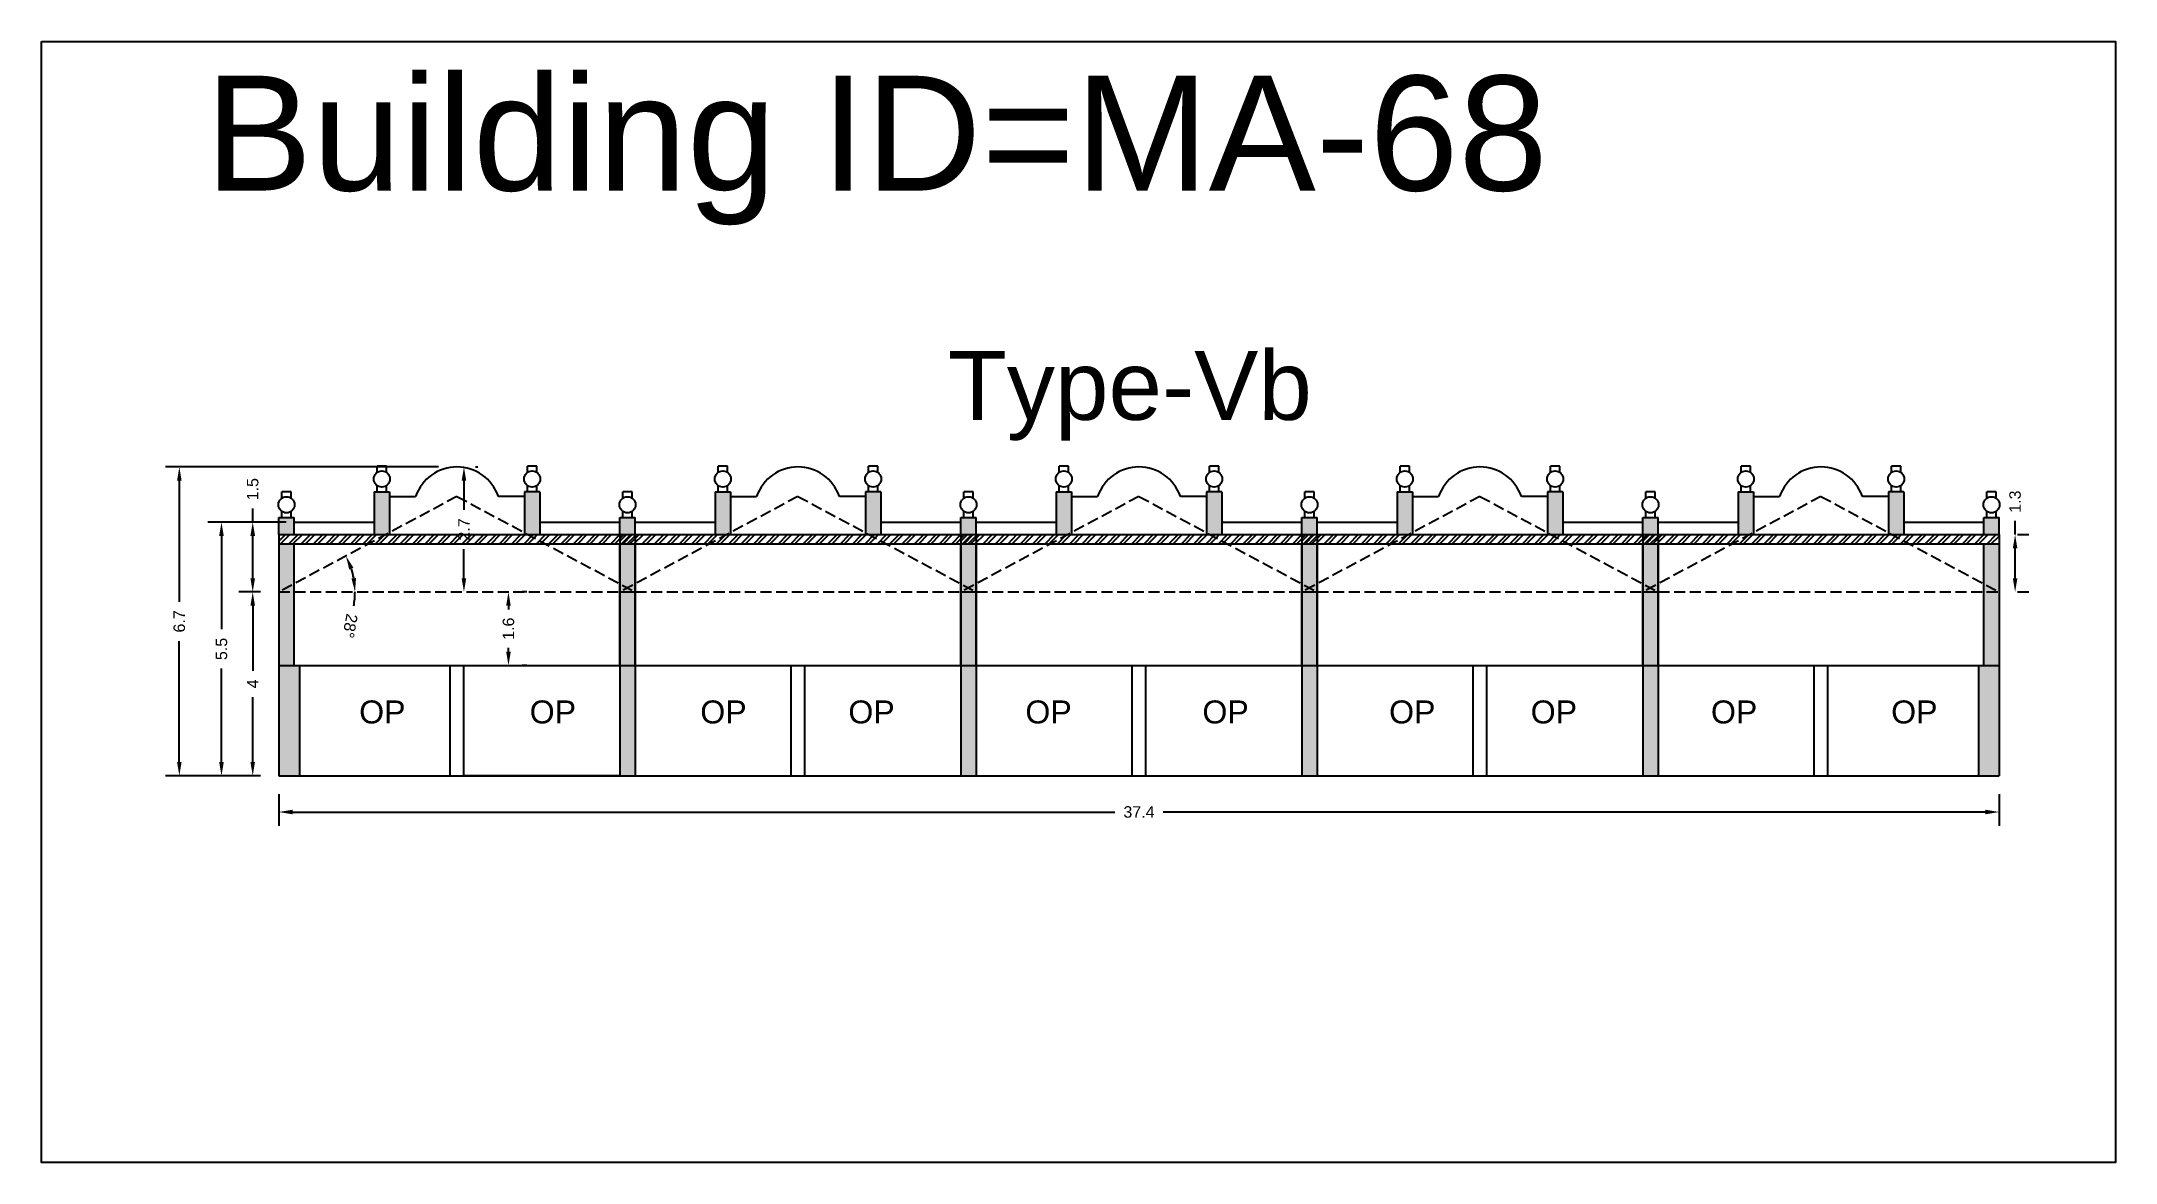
# Model space of a CAD drawing. Header units: metres. Extents: x 3416649 to 3417100, y -6712966 to -6712690.
# Drawn here: x 3416944.69 to 3416989.82, y -6712923.92 to -6712899.52 of the extents above; entities that cross this region are included whole.
import ezdxf

# ---------------------------------------------------------------- set-up
doc = ezdxf.new("R2010")
doc.units = ezdxf.units.M
doc.linetypes.add('ACAD_ISO02W100', pattern=[15, 12, -3])
doc.layers.add('Dotted', color=7, linetype='ACAD_ISO02W100', plot=False)
doc.styles.get("Standard").update_dxf_attribs({"font": 'arial.ttf'})
doc.dimstyles.new('ISO-25', dxfattribs={"dimtxt": 0.25, "dimasz": 0.3, "dimexe": 0.3, "dimexo": 0.4, "dimgap": 0.2, "dimtad": 0, "dimdec": 1, "dimdsep": 46, "dimtxsty": 'Standard', "dimcen": 2.5, "dimadec": 0, "dimazin": 0, "dimtfac": 1, "dimtdec": 1, "dimtmove": 0, "dimatfit": 3, "dimfxl": 1, "dimarcsym": 0})

msp = doc.modelspace()

# ---------------------------------------------------------------- texts
at = {"attachment_point": 1}
for s, width, heights, insert, char_height in [('Building ID=MA-68', 67.86454, [0.517], (3416948.252, -6712900.263), 2.5), ('Type-Vb ', 9.99112, [0.517], (3416964.414, -6712906.253), 1.5), ('OP', 1.17554, [0], (3416951.601, -6712913.86), 0.5), ('OP', 1.17554, [0], (3416955.312, -6712913.86), 0.5), ('OP', 1.17554, [0], (3416959.024, -6712913.86), 0.5), ('OP', 1.17554, [0], (3416962.246, -6712913.86), 0.5), ('OP', 1.17554, [0], (3416966.098, -6712913.86), 0.5), ('OP', 1.17554, [0], (3416969.95, -6712913.86), 0.5), ('OP', 1.17554, [0], (3416974.012, -6712913.86), 0.5), ('OP', 1.17554, [0], (3416977.093, -6712913.86), 0.5), ('OP', 1.17554, [0], (3416981.015, -6712913.86), 0.5), ('OP', 1.17554, [0], (3416984.937, -6712913.86), 0.5)]:
    msp.add_mtext_dynamic_manual_height_columns(s, width=width, gutter_width=12.5, heights=heights, dxfattribs=dict(at, insert=insert, char_height=char_height))

# ---------------------------------------------------------------- blocks, each defined once
blk = doc.blocks.new('*D563')
at = {"color": 0, "lineweight": -2, "transparency": 16777216}
for start, end in [(10.3967, 17.829), (349.6033, 360)]:
    blk.add_arc((3416949.855, -6712911.499), 1.656, start, end, dxfattribs=at)
at = {"color": 0, "transparency": 16777216}
for points in [[(3416951.385, -6712911.011), (3416951.477, -6712910.972), (3416951.314, -6712910.716)], [(3416951.533, -6712911.195), (3416951.434, -6712911.204), (3416951.511, -6712911.499)]]:
    blk.add_solid(points, dxfattribs=at)
at = {"layer": 'Defpoints', "color": 0, "transparency": 16777216}
for p in [(3416953.73, -6712909.419), (3416951.422, -6712910.965), (3416949.855, -6712911.499), (3416949.855, -6712911.499), (3416957.605, -6712911.499)]:
    blk.add_point(p, dxfattribs=at)
at = {"color": 0, "transparency": 16777216, "insert": (3416951.403, -6712912.237), "char_height": 0.25, "attachment_point": 5, "rotation": 259.6033}
blk.add_mtext('28°', dxfattribs=at)
blk = doc.blocks.new('*D564')
at = {"color": 0, "lineweight": -2, "transparency": 16777216}
for p, q in [((3416949.455, -6712911.499), (3416948.985, -6712911.499)), ((3416949.285, -6712911.799), (3416949.285, -6712913.212)), ((3416949.285, -6712915.199), (3416949.285, -6712913.785)), ((3416949.455, -6712915.499), (3416948.985, -6712915.499))]:
    blk.add_line(p, q, dxfattribs=at)
at = {"color": 0, "transparency": 16777216}
for points in [[(3416949.235, -6712911.799), (3416949.335, -6712911.799), (3416949.285, -6712911.499)], [(3416949.235, -6712915.199), (3416949.335, -6712915.199), (3416949.285, -6712915.499)]]:
    blk.add_solid(points, dxfattribs=at)
at = {"layer": 'Defpoints', "color": 0, "transparency": 16777216}
for p in [(3416949.285, -6712911.499), (3416949.855, -6712911.499), (3416949.855, -6712915.499)]:
    blk.add_point(p, dxfattribs=at)
at = {"color": 0, "transparency": 16777216, "insert": (3416949.285, -6712913.499), "char_height": 0.25, "attachment_point": 5, "rotation": 90}
blk.add_mtext('4', dxfattribs=at)
blk = doc.blocks.new('*D565')
at = {"color": 0, "lineweight": -2, "transparency": 16777216}
for p, q in [((3416949.285, -6712909.979), (3416949.285, -6712909.679)), ((3416950.011, -6712909.979), (3416948.985, -6712909.979)), ((3416949.285, -6712911.199), (3416949.285, -6712910.279)), ((3416949.455, -6712911.499), (3416948.985, -6712911.499))]:
    blk.add_line(p, q, dxfattribs=at)
at = {"color": 0, "transparency": 16777216}
for points in [[(3416949.235, -6712910.279), (3416949.335, -6712910.279), (3416949.285, -6712909.979)], [(3416949.235, -6712911.199), (3416949.335, -6712911.199), (3416949.285, -6712911.499)]]:
    blk.add_solid(points, dxfattribs=at)
at = {"layer": 'Defpoints', "color": 0, "transparency": 16777216}
for p in [(3416949.285, -6712909.979), (3416950.411, -6712909.979), (3416949.855, -6712911.499)]:
    blk.add_point(p, dxfattribs=at)
at = {"color": 0, "transparency": 16777216, "insert": (3416949.285, -6712909.262), "char_height": 0.25, "attachment_point": 5, "rotation": 90}
blk.add_mtext('1.5', dxfattribs=at)
blk = doc.blocks.new('*D566')
at = {"color": 0, "lineweight": -2, "transparency": 16777216}
for p, q in [((3416953.881, -6712909.079), (3416953.881, -6712909.709)), ((3416954.13, -6712908.779), (3416954.181, -6712908.779)), ((3416953.881, -6712911.199), (3416953.881, -6712910.568)), ((3416954.13, -6712911.499), (3416954.181, -6712911.499))]:
    blk.add_line(p, q, dxfattribs=at)
at = {"color": 0, "transparency": 16777216}
for points in [[(3416953.831, -6712909.079), (3416953.931, -6712909.079), (3416953.881, -6712908.779)], [(3416953.831, -6712911.199), (3416953.931, -6712911.199), (3416953.881, -6712911.499)]]:
    blk.add_solid(points, dxfattribs=at)
at = {"layer": 'Defpoints', "color": 0, "transparency": 16777216}
for p in [(3416953.73, -6712908.779), (3416953.73, -6712911.499), (3416953.881, -6712911.499)]:
    blk.add_point(p, dxfattribs=at)
at = {"color": 0, "transparency": 16777216, "insert": (3416953.881, -6712910.139), "char_height": 0.25, "attachment_point": 5, "rotation": 90}
blk.add_mtext('2.7', dxfattribs=at)
blk = doc.blocks.new('*D567')
at = {"color": 0, "lineweight": -2, "transparency": 16777216}
for p, q in [((3416950.011, -6712909.979), (3416948.305, -6712909.979)), ((3416948.605, -6712910.279), (3416948.605, -6712912.31)), ((3416948.605, -6712915.199), (3416948.605, -6712913.167)), ((3416949.455, -6712915.499), (3416948.305, -6712915.499))]:
    blk.add_line(p, q, dxfattribs=at)
at = {"color": 0, "transparency": 16777216}
for points in [[(3416948.555, -6712910.279), (3416948.655, -6712910.279), (3416948.605, -6712909.979)], [(3416948.555, -6712915.199), (3416948.655, -6712915.199), (3416948.605, -6712915.499)]]:
    blk.add_solid(points, dxfattribs=at)
at = {"layer": 'Defpoints', "color": 0, "transparency": 16777216}
for p in [(3416948.605, -6712909.979), (3416950.411, -6712909.979), (3416949.855, -6712915.499)]:
    blk.add_point(p, dxfattribs=at)
at = {"color": 0, "transparency": 16777216, "insert": (3416948.605, -6712912.739), "char_height": 0.25, "attachment_point": 5, "rotation": 90}
blk.add_mtext('5.5', dxfattribs=at)
blk = doc.blocks.new('*D568')
at = {"color": 0, "lineweight": -2, "transparency": 16777216}
for p, q in [((3416953.33, -6712908.779), (3416947.388, -6712908.779)), ((3416947.688, -6712909.079), (3416947.688, -6712911.71)), ((3416947.688, -6712915.199), (3416947.688, -6712912.567)), ((3416949.455, -6712915.499), (3416947.388, -6712915.499))]:
    blk.add_line(p, q, dxfattribs=at)
at = {"color": 0, "transparency": 16777216}
for points in [[(3416947.638, -6712909.079), (3416947.738, -6712909.079), (3416947.688, -6712908.779)], [(3416947.638, -6712915.199), (3416947.738, -6712915.199), (3416947.688, -6712915.499)]]:
    blk.add_solid(points, dxfattribs=at)
at = {"layer": 'Defpoints', "color": 0, "transparency": 16777216}
for p in [(3416947.688, -6712908.779), (3416953.73, -6712908.779), (3416949.855, -6712915.499)]:
    blk.add_point(p, dxfattribs=at)
at = {"color": 0, "transparency": 16777216, "insert": (3416947.688, -6712912.139), "char_height": 0.25, "attachment_point": 5, "rotation": 90}
blk.add_mtext('6.7', dxfattribs=at)
blk = doc.blocks.new('*D569')
at = {"color": 0, "lineweight": -2, "transparency": 16777216}
for p, q in [((3416949.855, -6712915.899), (3416949.855, -6712916.588)), ((3416987.285, -6712915.899), (3416987.285, -6712916.588)), ((3416950.155, -6712916.288), (3416968.046, -6712916.288)), ((3416986.985, -6712916.288), (3416969.094, -6712916.288))]:
    blk.add_line(p, q, dxfattribs=at)
at = {"color": 0, "transparency": 16777216}
for points in [[(3416950.155, -6712916.238), (3416950.155, -6712916.338), (3416949.855, -6712916.288)], [(3416986.985, -6712916.238), (3416986.985, -6712916.338), (3416987.285, -6712916.288)]]:
    blk.add_solid(points, dxfattribs=at)
at = {"layer": 'Defpoints', "color": 0, "transparency": 16777216}
for p in [(3416949.855, -6712915.499), (3416987.285, -6712915.499), (3416987.285, -6712916.288)]:
    blk.add_point(p, dxfattribs=at)
at = {"color": 0, "transparency": 16777216, "insert": (3416968.57, -6712916.288), "char_height": 0.25, "attachment_point": 5}
blk.add_mtext('37.4', dxfattribs=at)
blk = doc.blocks.new('*D570')
at = {"color": 0, "lineweight": -2, "transparency": 16777216}
for p, q in [((3416954.85, -6712911.799), (3416954.85, -6712911.883)), ((3416955.25, -6712911.499), (3416955.15, -6712911.499)), ((3416954.85, -6712912.799), (3416954.85, -6712912.714)), ((3416955.25, -6712913.099), (3416955.15, -6712913.099))]:
    blk.add_line(p, q, dxfattribs=at)
at = {"color": 0, "transparency": 16777216}
for points in [[(3416954.8, -6712911.799), (3416954.9, -6712911.799), (3416954.85, -6712911.499)], [(3416954.8, -6712912.799), (3416954.9, -6712912.799), (3416954.85, -6712913.099)]]:
    blk.add_solid(points, dxfattribs=at)
at = {"layer": 'Defpoints', "color": 0, "transparency": 16777216}
for p in [(3416954.85, -6712911.499), (3416954.85, -6712911.499), (3416954.85, -6712913.099)]:
    blk.add_point(p, dxfattribs=at)
at = {"color": 0, "transparency": 16777216, "insert": (3416954.85, -6712912.299), "char_height": 0.25, "attachment_point": 5, "rotation": 90}
blk.add_mtext('1.6', dxfattribs=at)
blk = doc.blocks.new('*D571')
at = {"color": 0, "lineweight": -2, "transparency": 16777216}
for p, q in [((3416987.634, -6712910.249), (3416987.634, -6712909.949)), ((3416987.634, -6712911.199), (3416987.634, -6712910.549)), ((3416987.685, -6712910.249), (3416987.934, -6712910.249)), ((3416987.685, -6712911.499), (3416987.934, -6712911.499))]:
    blk.add_line(p, q, dxfattribs=at)
at = {"color": 0, "transparency": 16777216}
for points in [[(3416987.584, -6712910.549), (3416987.684, -6712910.549), (3416987.634, -6712910.249)], [(3416987.584, -6712911.199), (3416987.684, -6712911.199), (3416987.634, -6712911.499)]]:
    blk.add_solid(points, dxfattribs=at)
at = {"layer": 'Defpoints', "color": 0, "transparency": 16777216}
for p in [(3416987.285, -6712910.249), (3416987.634, -6712910.249), (3416987.285, -6712911.499)]:
    blk.add_point(p, dxfattribs=at)
at = {"color": 0, "transparency": 16777216, "insert": (3416987.634, -6712909.533), "char_height": 0.25, "attachment_point": 5, "rotation": 90}
blk.add_mtext('1.3', dxfattribs=at)

# ---------------------------------------------------------------- dimensions: what is measured, and where the dimension line sits
for base, p1, p2, picture, middle in [((3416947.688, -6712908.779), (3416949.855, -6712915.499), (3416953.73, -6712908.779), '*D568', (3416947.688, -6712912.139)), ((3416949.285, -6712909.979), (3416949.855, -6712911.499), (3416950.411, -6712909.979), '*D565', (3416949.285, -6712909.262)), ((3416953.881, -6712911.499), (3416953.73, -6712908.779), (3416953.73, -6712911.499), '*D566', (3416953.881, -6712910.139)), ((3416987.634487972, -6712910.248681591), (3416987.28515817, -6712911.498681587), (3416987.28515817, -6712910.248681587), '*D571', (3416987.634487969, -6712909.532873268)), ((3416948.605, -6712909.979), (3416949.855, -6712915.499), (3416950.411, -6712909.979), '*D567', (3416948.605, -6712912.739)), ((3416949.285, -6712911.499), (3416949.855, -6712915.499), (3416949.855, -6712911.499), '*D564', (3416949.285, -6712913.499))]:
    dim = msp.add_linear_dim(base=base, p1=p1, p2=p2, angle=90, dimstyle='ISO-25')
    dim.commit()
    dim.dimension.update_dxf_attribs({"geometry": picture, "text_midpoint": middle})
dim = msp.add_angular_dim_2l(base=(3416951.422, -6712910.965), line1=((3416949.855, -6712911.499), (3416957.605, -6712911.499)), line2=((3416953.73, -6712909.419), (3416949.855, -6712911.499)), dimstyle='ISO-25')
dim.commit()
dim.dimension.update_dxf_attribs({"geometry": '*D563', "text_midpoint": (3416951.403, -6712912.237)})
dim = msp.add_linear_dim(base=(3416954.85, -6712911.499), p1=(3416954.85, -6712913.099), p2=(3416954.85, -6712911.499), angle=90, dimstyle='ISO-25')
dim.commit()
dim.dimension.update_dxf_attribs({"geometry": '*D570', "text_midpoint": (3416954.85, -6712912.299), "dimtype": 160})
dim = msp.add_linear_dim(base=(3416987.285, -6712916.288), p1=(3416949.855, -6712915.499), p2=(3416987.285, -6712915.499), dimstyle='ISO-25')
dim.commit()
dim.dimension.update_dxf_attribs({"geometry": '*D569', "text_midpoint": (3416968.57, -6712916.288)})

# ---------------------------------------------------------------- hatches: boundary and pattern name
h = msp.add_hatch(color=256)
h.dxf.hatch_style = 1
h.paths.add_polyline_path([(3416949.855, -6712911.499), (3416950.185, -6712911.322), (3416950.185, -6712910.449), (3416949.855, -6712910.449)])
h.paths.add_polyline_path([(3416949.855, -6712909.879), (3416949.855, -6712910.249), (3416950.185, -6712910.249), (3416950.185, -6712909.879)])
h.paths.add_polyline_path([(3416950.185, -6712911.499), (3416950.185, -6712911.322), (3416949.855, -6712911.499)], flags=17)
h.paths.add_polyline_path([(3416950.185, -6712911.499), (3416949.855, -6712911.499), (3416949.855, -6712913.099), (3416950.185, -6712913.099)])
h.paths.add_polyline_path([(3416950.305, -6712913.099), (3416949.855, -6712913.099), (3416949.855, -6712915.499), (3416950.305, -6712915.499)])
h.paths.add_polyline_path([(3416952.26, -6712909.319), (3416951.93, -6712909.319), (3416951.93, -6712910.249), (3416952.184, -6712910.249), (3416952.26, -6712910.208)])
h.paths.add_polyline_path([(3416955.2, -6712910.208), (3416955.276, -6712910.249), (3416955.53, -6712910.249), (3416955.53, -6712909.319), (3416955.2, -6712909.319)])
h.paths.add_polyline_path([(3416957.605, -6712910.449), (3416957.275, -6712910.449), (3416957.275, -6712911.322), (3416957.44, -6712911.41), (3416957.605, -6712911.322)])
h.paths.add_polyline_path([(3416957.275, -6712910.249), (3416957.605, -6712910.249), (3416957.605, -6712909.879), (3416957.275, -6712909.879)])
h.paths.add_polyline_path([(3416957.605, -6712911.499), (3416957.44, -6712911.41), (3416957.275, -6712911.499)])
h.paths.add_polyline_path([(3416957.605, -6712911.499), (3416957.605, -6712911.322), (3416957.44, -6712911.41)])
h.paths.add_polyline_path([(3416957.275, -6712911.499), (3416957.44, -6712911.41), (3416957.275, -6712911.322)])
h.paths.add_polyline_path([(3416957.275, -6712913.099), (3416957.605, -6712913.099), (3416957.605, -6712911.499), (3416957.275, -6712911.499)])
h.paths.add_polyline_path([(3416957.605, -6712913.099), (3416957.275, -6712913.099), (3416957.275, -6712915.499), (3416957.605, -6712915.499)])
h.paths.add_polyline_path([(3416959.68, -6712909.319), (3416959.35, -6712909.319), (3416959.35, -6712910.249), (3416959.604, -6712910.249), (3416959.68, -6712910.208)])
h.paths.add_polyline_path([(3416962.62, -6712910.208), (3416962.696, -6712910.249), (3416962.95, -6712910.249), (3416962.95, -6712909.319), (3416962.62, -6712909.319)])
h.paths.add_polyline_path([(3416964.695, -6712909.879), (3416964.695, -6712910.249), (3416965.025, -6712910.249), (3416965.025, -6712909.879)])
h.paths.add_polyline_path([(3416965.025, -6712910.449), (3416964.695, -6712910.449), (3416964.695, -6712911.322), (3416964.86, -6712911.41), (3416965.025, -6712911.322)])
h.paths.add_polyline_path([(3416965.025, -6712911.499), (3416964.86, -6712911.41), (3416964.695, -6712911.499)])
h.paths.add_polyline_path([(3416965.025, -6712911.322), (3416964.86, -6712911.41), (3416965.025, -6712911.499)])
h.paths.add_polyline_path([(3416964.695, -6712911.499), (3416964.86, -6712911.41), (3416964.695, -6712911.322)])
h.paths.add_polyline_path([(3416964.695, -6712913.099), (3416965.025, -6712913.099), (3416965.025, -6712911.499), (3416964.695, -6712911.499)])
h.paths.add_polyline_path([(3416964.695, -6712915.499), (3416965.025, -6712915.499), (3416965.025, -6712913.099), (3416964.695, -6712913.099)])
h.paths.add_polyline_path([(3416967.1, -6712909.319), (3416966.77, -6712909.319), (3416966.77, -6712910.249), (3416967.024, -6712910.249), (3416967.1, -6712910.208)])
h.paths.add_polyline_path([(3416970.37, -6712909.319), (3416970.04, -6712909.319), (3416970.04, -6712910.208), (3416970.116, -6712910.249), (3416970.37, -6712910.249)])
h.paths.add_polyline_path([(3416972.115, -6712910.249), (3416972.445, -6712910.249), (3416972.445, -6712909.879), (3416972.115, -6712909.879)])
h.paths.add_polyline_path([(3416972.445, -6712910.449), (3416972.115, -6712910.449), (3416972.115, -6712911.322), (3416972.28, -6712911.41), (3416972.445, -6712911.322)])
h.paths.add_polyline_path([(3416972.28, -6712911.41), (3416972.115, -6712911.499), (3416972.445, -6712911.499)])
h.paths.add_polyline_path([(3416972.445, -6712911.322), (3416972.28, -6712911.41), (3416972.445, -6712911.499)])
h.paths.add_polyline_path([(3416972.28, -6712911.41), (3416972.115, -6712911.322), (3416972.115, -6712911.499)])
h.paths.add_polyline_path([(3416972.445, -6712911.499), (3416972.115, -6712911.499), (3416972.115, -6712913.099), (3416972.445, -6712913.099)])
h.paths.add_polyline_path([(3416972.115, -6712915.499), (3416972.445, -6712915.499), (3416972.445, -6712913.099), (3416972.115, -6712913.099)])
h.paths.add_polyline_path([(3416974.52, -6712909.319), (3416974.19, -6712909.319), (3416974.19, -6712910.249), (3416974.444, -6712910.249), (3416974.52, -6712910.208)])
h.paths.add_polyline_path([(3416977.79, -6712909.319), (3416977.46, -6712909.319), (3416977.46, -6712910.208), (3416977.536, -6712910.249), (3416977.79, -6712910.249)])
h.paths.add_polyline_path([(3416979.865, -6712910.249), (3416979.865, -6712909.879), (3416979.535, -6712909.879), (3416979.535, -6712910.249)])
h.paths.add_polyline_path([(3416979.865, -6712910.449), (3416979.535, -6712910.449), (3416979.535, -6712911.322), (3416979.7, -6712911.41), (3416979.865, -6712911.322)])
h.paths.add_polyline_path([(3416979.865, -6712911.499), (3416979.7, -6712911.41), (3416979.535, -6712911.499)])
h.paths.add_polyline_path([(3416979.865, -6712911.322), (3416979.7, -6712911.41), (3416979.865, -6712911.499)])
h.paths.add_polyline_path([(3416979.535, -6712911.499), (3416979.7, -6712911.41), (3416979.535, -6712911.322)])
h.paths.add_polyline_path([(3416979.535, -6712913.099), (3416979.865, -6712913.099), (3416979.865, -6712911.499), (3416979.535, -6712911.499)])
h.paths.add_polyline_path([(3416979.535, -6712915.499), (3416979.865, -6712915.499), (3416979.865, -6712913.099), (3416979.535, -6712913.099)])
h.paths.add_polyline_path([(3416981.61, -6712910.249), (3416981.864, -6712910.249), (3416981.94, -6712910.208), (3416981.94, -6712909.319), (3416981.61, -6712909.319)])
h.paths.add_polyline_path([(3416984.88, -6712910.208), (3416984.956, -6712910.249), (3416985.21, -6712910.249), (3416985.21, -6712909.319), (3416984.88, -6712909.319)])
h.paths.add_polyline_path([(3416987.285, -6712909.879), (3416986.955, -6712909.879), (3416986.955, -6712910.249), (3416987.285, -6712910.249)])
h.paths.add_polyline_path([(3416986.955, -6712911.322), (3416987.285, -6712911.499), (3416987.285, -6712910.449), (3416986.955, -6712910.449)])
h.paths.add_polyline_path([(3416987.285, -6712911.499), (3416986.955, -6712911.322), (3416986.955, -6712911.499)], flags=16)
h.paths.add_polyline_path([(3416986.955, -6712913.099), (3416987.285, -6712913.099), (3416987.285, -6712911.499), (3416986.955, -6712911.499)])
h.paths.add_polyline_path([(3416987.285, -6712913.099), (3416986.835, -6712913.099), (3416986.835, -6712915.499), (3416987.285, -6712915.499)])
h = msp.add_hatch()
h.set_pattern_fill('ANSI32', color=256, scale=0.02)
h.set_pattern_definition([(45, (-30.56844, 0), (-0.134703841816, 0.134703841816), []), (45, (-30.47863, 0), (-0.134703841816, 0.134703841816), [])])
h.paths.add_polyline_path([(3416957.605, -6712910.449), (3416957.605, -6712910.249), (3416949.855, -6712910.249), (3416949.855, -6712910.449)])
h = msp.add_hatch()
h.set_pattern_fill('ANSI32', color=256, scale=0.02)
h.set_pattern_definition([(45, (-23.14844, 0), (-0.134703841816, 0.134703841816), []), (45, (-23.05863, 0), (-0.134703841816, 0.134703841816), [])])
h.paths.add_polyline_path([(3416965.025, -6712910.449), (3416965.025, -6712910.249), (3416957.275, -6712910.249), (3416957.275, -6712910.449)])
h = msp.add_hatch()
h.set_pattern_fill('ANSI32', color=256, scale=0.02)
h.set_pattern_definition([(45, (-15.72844, 0), (-0.134703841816, 0.134703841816), []), (45, (-15.63863, 0), (-0.134703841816, 0.134703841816), [])])
h.paths.add_polyline_path([(3416972.445, -6712910.449), (3416972.445, -6712910.249), (3416964.695, -6712910.249), (3416964.695, -6712910.449)])
h = msp.add_hatch()
h.set_pattern_fill('ANSI32', color=256, scale=0.02)
h.set_pattern_definition([(45, (-8.30844, 0), (-0.134703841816, 0.134703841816), []), (45, (-8.21863, 0), (-0.134703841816, 0.134703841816), [])])
h.paths.add_polyline_path([(3416979.865, -6712910.449), (3416979.865, -6712910.249), (3416972.115, -6712910.249), (3416972.115, -6712910.449)])
h = msp.add_hatch()
h.set_pattern_fill('ANSI32', color=256, scale=0.02)
h.set_pattern_definition([(45, (-0.88844, 0), (-0.134703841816, 0.134703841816), []), (45, (-0.79863, 0), (-0.134703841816, 0.134703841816), [])])
h.paths.add_polyline_path([(3416987.285, -6712910.449), (3416987.285, -6712910.249), (3416979.535, -6712910.249), (3416979.535, -6712910.449)])

# ---------------------------------------------------------------- linework, layer by layer
for points in [[(3416944.689, -6712899.518), (3416989.819, -6712899.518), (3416989.819, -6712923.916), (3416944.689, -6712923.916)], [(3416953.88, -6712913.099), (3416957.275, -6712913.099), (3416957.275, -6712915.499), (3416953.88, -6712915.499)]]:
    msp.add_lwpolyline(points, close=True)
for points in [[(3416951.995, -6712908.896), (3416951.995, -6712908.763)], [(3416952.195, -6712908.763), (3416951.995, -6712908.763)], [(3416952.195, -6712908.896), (3416952.195, -6712908.763)], [(3416955.265, -6712908.896), (3416955.265, -6712908.763)], [(3416955.465, -6712908.763), (3416955.265, -6712908.763)], [(3416955.465, -6712908.896), (3416955.465, -6712908.763)], [(3416959.415, -6712908.896), (3416959.415, -6712908.763)], [(3416959.615, -6712908.763), (3416959.415, -6712908.763)], [(3416959.615, -6712908.896), (3416959.615, -6712908.763)], [(3416962.685, -6712908.896), (3416962.685, -6712908.763)], [(3416962.885, -6712908.763), (3416962.685, -6712908.763)], [(3416962.885, -6712908.896), (3416962.885, -6712908.763)], [(3416966.835, -6712908.896), (3416966.835, -6712908.763)], [(3416967.035, -6712908.763), (3416966.835, -6712908.763)], [(3416967.035, -6712908.896), (3416967.035, -6712908.763)], [(3416970.105, -6712908.896), (3416970.105, -6712908.763)], [(3416970.305, -6712908.763), (3416970.105, -6712908.763)], [(3416970.305, -6712908.896), (3416970.305, -6712908.763)], [(3416974.255, -6712908.896), (3416974.255, -6712908.763)], [(3416974.455, -6712908.763), (3416974.255, -6712908.763)], [(3416974.455, -6712908.896), (3416974.455, -6712908.763)], [(3416977.525, -6712908.896), (3416977.525, -6712908.763)], [(3416977.725, -6712908.763), (3416977.525, -6712908.763)], [(3416977.725, -6712908.896), (3416977.725, -6712908.763)], [(3416981.675, -6712908.896), (3416981.675, -6712908.763)], [(3416981.875, -6712908.763), (3416981.675, -6712908.763)], [(3416981.875, -6712908.896), (3416981.875, -6712908.763)], [(3416984.945, -6712908.896), (3416984.945, -6712908.763)], [(3416985.145, -6712908.763), (3416984.945, -6712908.763)], [(3416985.145, -6712908.896), (3416985.145, -6712908.763)], [(3416951.995, -6712909.319), (3416951.995, -6712909.185)], [(3416952.195, -6712909.319), (3416952.195, -6712909.185)], [(3416955.265, -6712909.319), (3416955.265, -6712909.185)], [(3416955.465, -6712909.319), (3416955.465, -6712909.185)], [(3416959.415, -6712909.319), (3416959.415, -6712909.185)], [(3416959.615, -6712909.319), (3416959.615, -6712909.185)], [(3416962.685, -6712909.319), (3416962.685, -6712909.185)], [(3416962.885, -6712909.319), (3416962.885, -6712909.185)], [(3416966.835, -6712909.319), (3416966.835, -6712909.185)], [(3416967.035, -6712909.319), (3416967.035, -6712909.185)], [(3416970.105, -6712909.319), (3416970.105, -6712909.185)], [(3416970.305, -6712909.319), (3416970.305, -6712909.185)], [(3416974.255, -6712909.319), (3416974.255, -6712909.185)], [(3416974.455, -6712909.319), (3416974.455, -6712909.185)], [(3416977.525, -6712909.319), (3416977.525, -6712909.185)], [(3416977.725, -6712909.319), (3416977.725, -6712909.185)], [(3416981.675, -6712909.319), (3416981.675, -6712909.185)], [(3416981.875, -6712909.319), (3416981.875, -6712909.185)], [(3416984.945, -6712909.319), (3416984.945, -6712909.185)], [(3416985.145, -6712909.319), (3416985.145, -6712909.185)], [(3416949.92, -6712909.456), (3416949.92, -6712909.323)], [(3416950.12, -6712909.323), (3416949.92, -6712909.323)], [(3416950.12, -6712909.456), (3416950.12, -6712909.323)], [(3416951.93, -6712909.319), (3416951.93, -6712910.249)], [(3416951.93, -6712909.319), (3416952.26, -6712909.319)], [(3416952.26, -6712909.319), (3416952.26, -6712910.249)], [(3416952.26, -6712909.419), (3416952.83, -6712909.419)], [(3416955.2, -6712909.419), (3416954.63, -6712909.419)], [(3416955.2, -6712909.319), (3416955.2, -6712910.249)], [(3416955.53, -6712909.319), (3416955.2, -6712909.319)], [(3416955.53, -6712909.319), (3416955.53, -6712910.249)], [(3416957.34, -6712909.456), (3416957.34, -6712909.323)], [(3416957.54, -6712909.323), (3416957.34, -6712909.323)], [(3416957.34, -6712909.456), (3416957.34, -6712909.323)], [(3416957.54, -6712909.323), (3416957.34, -6712909.323)], [(3416957.54, -6712909.456), (3416957.54, -6712909.323)], [(3416957.54, -6712909.456), (3416957.54, -6712909.323)], [(3416959.35, -6712909.319), (3416959.35, -6712910.249)], [(3416959.35, -6712909.319), (3416959.68, -6712909.319)], [(3416959.68, -6712909.319), (3416959.68, -6712910.249)], [(3416959.68, -6712909.419), (3416960.25, -6712909.419)], [(3416962.62, -6712909.419), (3416962.05, -6712909.419)], [(3416962.62, -6712909.319), (3416962.62, -6712910.249)], [(3416962.95, -6712909.319), (3416962.62, -6712909.319)], [(3416962.95, -6712909.319), (3416962.95, -6712910.249)], [(3416964.76, -6712909.456), (3416964.76, -6712909.323)], [(3416964.96, -6712909.323), (3416964.76, -6712909.323)], [(3416964.76, -6712909.456), (3416964.76, -6712909.323)], [(3416964.96, -6712909.323), (3416964.76, -6712909.323)], [(3416964.96, -6712909.456), (3416964.96, -6712909.323)], [(3416964.96, -6712909.456), (3416964.96, -6712909.323)], [(3416966.77, -6712909.319), (3416966.77, -6712910.249)], [(3416966.77, -6712909.319), (3416967.1, -6712909.319)], [(3416967.1, -6712909.319), (3416967.1, -6712910.249)], [(3416967.1, -6712909.419), (3416967.67, -6712909.419)], [(3416970.04, -6712909.419), (3416969.47, -6712909.419)], [(3416970.04, -6712909.319), (3416970.04, -6712910.249)], [(3416970.37, -6712909.319), (3416970.04, -6712909.319)], [(3416970.37, -6712909.319), (3416970.37, -6712910.249)], [(3416972.18, -6712909.456), (3416972.18, -6712909.323)], [(3416972.38, -6712909.323), (3416972.18, -6712909.323)], [(3416972.18, -6712909.456), (3416972.18, -6712909.323)], [(3416972.38, -6712909.323), (3416972.18, -6712909.323)], [(3416972.38, -6712909.456), (3416972.38, -6712909.323)], [(3416972.38, -6712909.456), (3416972.38, -6712909.323)], [(3416974.19, -6712909.319), (3416974.19, -6712910.249)], [(3416974.19, -6712909.319), (3416974.52, -6712909.319)], [(3416974.52, -6712909.319), (3416974.52, -6712910.249)], [(3416974.52, -6712909.419), (3416975.09, -6712909.419)], [(3416977.46, -6712909.419), (3416976.89, -6712909.419)], [(3416977.46, -6712909.319), (3416977.46, -6712910.249)], [(3416977.79, -6712909.319), (3416977.46, -6712909.319)], [(3416977.79, -6712909.319), (3416977.79, -6712910.249)], [(3416979.6, -6712909.456), (3416979.6, -6712909.323)], [(3416979.8, -6712909.323), (3416979.6, -6712909.323)], [(3416979.6, -6712909.456), (3416979.6, -6712909.323)], [(3416979.8, -6712909.323), (3416979.6, -6712909.323)], [(3416979.8, -6712909.456), (3416979.8, -6712909.323)], [(3416979.8, -6712909.456), (3416979.8, -6712909.323)], [(3416981.61, -6712909.319), (3416981.61, -6712910.249)], [(3416981.61, -6712909.319), (3416981.94, -6712909.319)], [(3416981.94, -6712909.319), (3416981.94, -6712910.249)], [(3416981.94, -6712909.419), (3416982.51, -6712909.419)], [(3416984.88, -6712909.419), (3416984.31, -6712909.419)], [(3416984.88, -6712909.319), (3416984.88, -6712910.249)], [(3416985.21, -6712909.319), (3416984.88, -6712909.319)], [(3416985.21, -6712909.319), (3416985.21, -6712910.249)], [(3416987.02, -6712909.456), (3416987.02, -6712909.323)], [(3416987.22, -6712909.323), (3416987.02, -6712909.323)], [(3416987.22, -6712909.456), (3416987.22, -6712909.323)], [(3416949.855, -6712910.249), (3416949.855, -6712909.879)], [(3416949.855, -6712909.879), (3416950.185, -6712909.879)], [(3416949.92, -6712909.879), (3416949.92, -6712909.745)], [(3416950.12, -6712909.879), (3416950.12, -6712909.745)], [(3416950.185, -6712910.249), (3416950.185, -6712909.879)], [(3416950.185, -6712909.979), (3416951.93, -6712909.979)], [(3416955.53, -6712909.979), (3416957.275, -6712909.979)], [(3416957.275, -6712910.249), (3416957.275, -6712909.879)], [(3416957.275, -6712909.879), (3416957.605, -6712909.879)], [(3416957.275, -6712909.879), (3416957.605, -6712909.879)], [(3416957.275, -6712910.249), (3416957.275, -6712909.879)], [(3416957.34, -6712909.879), (3416957.34, -6712909.745)], [(3416957.34, -6712909.879), (3416957.34, -6712909.745)], [(3416957.54, -6712909.879), (3416957.54, -6712909.745)], [(3416957.54, -6712909.879), (3416957.54, -6712909.745)], [(3416957.605, -6712910.249), (3416957.605, -6712909.879)], [(3416957.605, -6712910.249), (3416957.605, -6712909.879)], [(3416957.605, -6712909.979), (3416959.35, -6712909.979)], [(3416962.95, -6712909.979), (3416964.695, -6712909.979)], [(3416964.695, -6712909.879), (3416965.025, -6712909.879)], [(3416964.695, -6712910.249), (3416964.695, -6712909.879)], [(3416964.695, -6712909.879), (3416965.025, -6712909.879)], [(3416964.695, -6712910.249), (3416964.695, -6712909.879)], [(3416964.76, -6712909.879), (3416964.76, -6712909.745)], [(3416964.76, -6712909.879), (3416964.76, -6712909.745)], [(3416964.96, -6712909.879), (3416964.96, -6712909.745)], [(3416964.96, -6712909.879), (3416964.96, -6712909.745)], [(3416965.025, -6712910.249), (3416965.025, -6712909.879)], [(3416965.025, -6712910.249), (3416965.025, -6712909.879)], [(3416965.025, -6712909.979), (3416966.77, -6712909.979)], [(3416970.37, -6712909.979), (3416972.115, -6712909.979)], [(3416972.115, -6712909.879), (3416972.445, -6712909.879)], [(3416972.115, -6712910.249), (3416972.115, -6712909.879)], [(3416972.115, -6712909.879), (3416972.445, -6712909.879)], [(3416972.115, -6712910.249), (3416972.115, -6712909.879)], [(3416972.18, -6712909.879), (3416972.18, -6712909.745)], [(3416972.18, -6712909.879), (3416972.18, -6712909.745)], [(3416972.38, -6712909.879), (3416972.38, -6712909.745)], [(3416972.38, -6712909.879), (3416972.38, -6712909.745)], [(3416972.445, -6712910.249), (3416972.445, -6712909.879)], [(3416972.445, -6712910.249), (3416972.445, -6712909.879)], [(3416972.445, -6712909.979), (3416974.19, -6712909.979)], [(3416977.79, -6712909.979), (3416979.535, -6712909.979)], [(3416979.535, -6712909.879), (3416979.865, -6712909.879)], [(3416979.535, -6712910.249), (3416979.535, -6712909.879)], [(3416979.535, -6712909.879), (3416979.865, -6712909.879)], [(3416979.535, -6712910.249), (3416979.535, -6712909.879)], [(3416979.6, -6712909.879), (3416979.6, -6712909.745)], [(3416979.6, -6712909.879), (3416979.6, -6712909.745)], [(3416979.8, -6712909.879), (3416979.8, -6712909.745)], [(3416979.8, -6712909.879), (3416979.8, -6712909.745)], [(3416979.865, -6712910.249), (3416979.865, -6712909.879)], [(3416979.865, -6712910.249), (3416979.865, -6712909.879)], [(3416979.865, -6712909.979), (3416981.61, -6712909.979)], [(3416985.21, -6712909.979), (3416986.955, -6712909.979)], [(3416986.955, -6712909.879), (3416987.285, -6712909.879)], [(3416986.955, -6712910.249), (3416986.955, -6712909.879)], [(3416987.02, -6712909.879), (3416987.02, -6712909.745)], [(3416987.22, -6712909.879), (3416987.22, -6712909.745)], [(3416987.285, -6712910.249), (3416987.285, -6712909.879)], [(3416949.855, -6712910.249), (3416957.605, -6712910.249)], [(3416949.855, -6712910.249), (3416949.855, -6712915.499)], [(3416949.855, -6712910.449), (3416957.605, -6712910.449)], [(3416950.185, -6712913.099), (3416950.185, -6712910.449)], [(3416957.275, -6712910.249), (3416965.025, -6712910.249)], [(3416957.275, -6712910.249), (3416957.275, -6712915.499)], [(3416957.275, -6712913.099), (3416957.275, -6712910.449)], [(3416957.275, -6712910.449), (3416965.025, -6712910.449)], [(3416957.605, -6712910.249), (3416957.605, -6712915.499)], [(3416957.605, -6712913.099), (3416957.605, -6712910.449)], [(3416964.695, -6712910.249), (3416972.445, -6712910.249)], [(3416964.695, -6712910.249), (3416964.695, -6712915.499)], [(3416964.695, -6712913.099), (3416964.695, -6712910.449)], [(3416964.695, -6712910.449), (3416972.445, -6712910.449)], [(3416965.025, -6712910.249), (3416965.025, -6712915.499)], [(3416965.025, -6712913.099), (3416965.025, -6712910.449)], [(3416972.115, -6712910.249), (3416979.865, -6712910.249)], [(3416972.115, -6712910.249), (3416972.115, -6712915.499)], [(3416972.115, -6712913.099), (3416972.115, -6712910.449)], [(3416972.115, -6712910.449), (3416979.865, -6712910.449)], [(3416972.445, -6712910.249), (3416972.445, -6712915.499)], [(3416972.445, -6712913.099), (3416972.445, -6712910.449)], [(3416979.535, -6712910.249), (3416987.285, -6712910.249)], [(3416979.535, -6712910.249), (3416979.535, -6712915.499)], [(3416979.535, -6712913.099), (3416979.535, -6712910.449)], [(3416979.535, -6712910.449), (3416987.285, -6712910.449)], [(3416979.865, -6712910.249), (3416979.865, -6712915.499)], [(3416979.865, -6712913.099), (3416979.865, -6712910.449)], [(3416986.955, -6712913.099), (3416986.955, -6712910.449)], [(3416987.285, -6712910.249), (3416987.285, -6712915.499)], [(3416949.855, -6712913.099), (3416957.605, -6712913.099)], [(3416950.305, -6712913.099), (3416950.305, -6712915.499)], [(3416953.58, -6712915.499), (3416953.58, -6712913.099)], [(3416953.88, -6712915.499), (3416953.88, -6712913.099)], [(3416957.275, -6712913.099), (3416965.025, -6712913.099)], [(3416961, -6712915.499), (3416961, -6712913.099)], [(3416961.3, -6712915.499), (3416961.3, -6712913.099)], [(3416964.695, -6712913.099), (3416972.445, -6712913.099)], [(3416968.42, -6712915.499), (3416968.42, -6712913.099)], [(3416968.72, -6712915.499), (3416968.72, -6712913.099)], [(3416972.115, -6712913.099), (3416979.865, -6712913.099)], [(3416975.84, -6712915.499), (3416975.84, -6712913.099)], [(3416976.14, -6712915.499), (3416976.14, -6712913.099)], [(3416979.535, -6712913.099), (3416987.285, -6712913.099)], [(3416983.26, -6712915.499), (3416983.26, -6712913.099)], [(3416983.56, -6712915.499), (3416983.56, -6712913.099)], [(3416986.835, -6712913.099), (3416986.835, -6712915.499)], [(3416949.855, -6712915.499), (3416957.605, -6712915.499)], [(3416957.275, -6712915.499), (3416965.025, -6712915.499)], [(3416964.695, -6712915.499), (3416972.445, -6712915.499)], [(3416972.115, -6712915.499), (3416979.865, -6712915.499)], [(3416979.535, -6712915.499), (3416987.285, -6712915.499)]]:
    msp.add_lwpolyline(points)
for centre in [(3416952.095, -6712909.041), (3416955.365, -6712909.041), (3416959.515, -6712909.041), (3416962.785, -6712909.041), (3416966.935, -6712909.041), (3416970.205, -6712909.041), (3416974.355, -6712909.041), (3416977.625, -6712909.041), (3416981.775, -6712909.041), (3416985.045, -6712909.041), (3416950.02, -6712909.601), (3416957.44, -6712909.601), (3416957.44, -6712909.601), (3416964.86, -6712909.601), (3416964.86, -6712909.601), (3416972.28, -6712909.601), (3416972.28, -6712909.601), (3416979.7, -6712909.601), (3416979.7, -6712909.601), (3416987.12, -6712909.601)]:
    msp.add_circle(centre, 0.176)
for centre in [(3416953.73, -6712909.731), (3416961.15, -6712909.731), (3416968.57, -6712909.731), (3416975.99, -6712909.731), (3416983.41, -6712909.731)]:
    msp.add_arc(centre, 0.953, 19.1659, 160.8341)
at = {"layer": 'Dotted', "ltscale": 0.02}
for points in [[(3416953.73, -6712909.419), (3416949.855, -6712911.499)], [(3416953.73, -6712909.419), (3416957.605, -6712911.499)], [(3416961.15, -6712909.419), (3416957.275, -6712911.499)], [(3416961.15, -6712909.419), (3416965.025, -6712911.499)], [(3416968.57, -6712909.419), (3416964.695, -6712911.499)], [(3416968.57, -6712909.419), (3416972.445, -6712911.499)], [(3416975.99, -6712909.419), (3416972.115, -6712911.499)], [(3416975.99, -6712909.419), (3416979.865, -6712911.499)], [(3416983.41, -6712909.419), (3416979.535, -6712911.499)], [(3416983.41, -6712909.419), (3416987.285, -6712911.499)], [(3416949.855, -6712911.499), (3416957.605, -6712911.499)], [(3416957.275, -6712911.499), (3416965.025, -6712911.499)], [(3416964.695, -6712911.499), (3416972.445, -6712911.499)], [(3416972.115, -6712911.499), (3416979.865, -6712911.499)], [(3416979.535, -6712911.499), (3416987.285, -6712911.499)]]:
    msp.add_lwpolyline(points, dxfattribs=at)

msp.set_redraw_order([(e.dxf.handle, doc.entitydb.next_handle()) for e in msp.query("TEXT MTEXT ATTDEF DIMENSION ARC_DIMENSION")])  # texts and dimensions are drawn at this point

doc.saveas('drawing.dxf')
